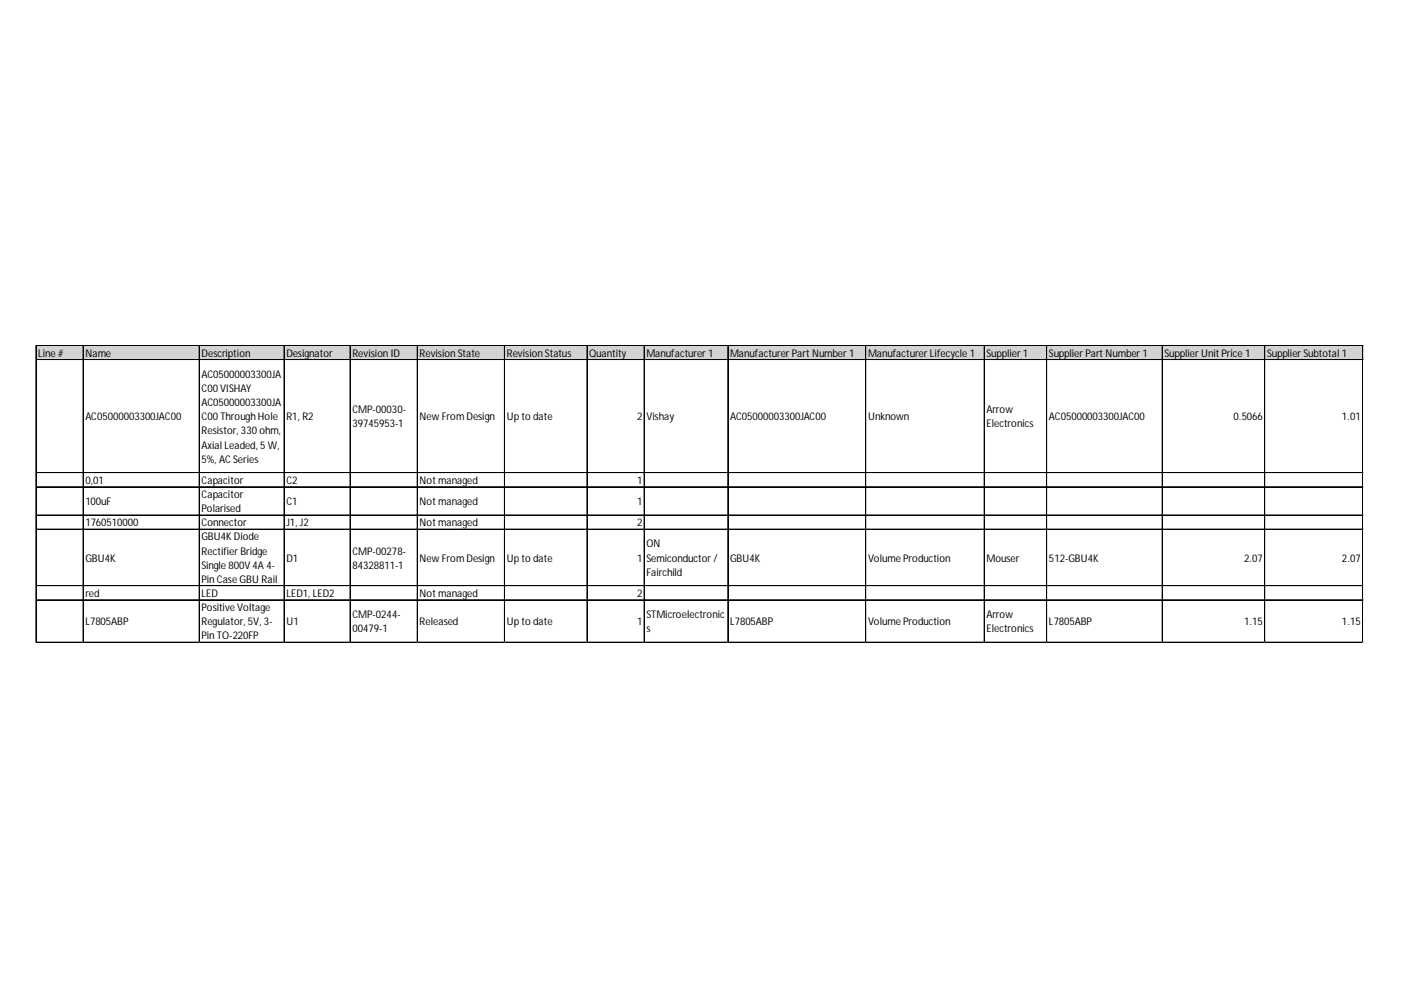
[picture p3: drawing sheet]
<svg xmlns="http://www.w3.org/2000/svg" width="297mm" height="210mm" viewBox="0 0 297 210" stroke-linecap="round" stroke-linejoin="round" font-family="sans-serif">
<defs><g id="words">
<g font-size="2.2">
<text x="8.1" y="75.6">Line #</text>
<text x="18.1" y="75.6">Name</text>
<text x="42.7" y="75.6">Description</text>
<text x="60.7" y="75.6">Designator</text>
<text x="74.7" y="75.6">Revision ID</text>
<text x="89" y="75.6">Revision State</text>
<text x="107.4" y="75.6">Revision Status</text>
<text x="124.9" y="75.6">Quantity</text>
<text x="137.1" y="75.6">Manufacturer 1</text>
<text x="154.8" y="75.6">Manufacturer Part Number 1</text>
<text x="184" y="75.6">Manufacturer Lifecycle 1</text>
<text x="209.2" y="75.6">Supplier 1</text>
<text x="222.4" y="75.6">Supplier Part Number 1</text>
<text x="246.9" y="75.6">Supplier Unit Price 1</text>
<text x="268.6" y="75.6">Supplier Subtotal 1</text>
<text x="42.7" y="80.1">AC05000003300JA</text>
<text x="42.7" y="83.1">C00 VISHAY</text>
<text x="18.1" y="89.1">AC05000003300JAC00</text>
<text x="42.7" y="86.1">AC05000003300JA</text>
<text x="42.7" y="89.1">C00 Through Hole</text>
<text x="60.7" y="89.1">R1, R2</text>
<text x="74.7" y="87.6">CMP-00030-</text>
<text x="89" y="89.1">New From Design</text>
<text x="107.4" y="89.1">Up to date</text>
<text x="135.1" y="89.1">2</text>
<text x="137.1" y="89.1">Vishay</text>
<text x="154.8" y="89.1">AC05000003300JAC00</text>
<text x="184" y="89.1">Unknown</text>
<text x="209.2" y="87.6">Arrow</text>
<text x="222.4" y="89.1">AC05000003300JAC00</text>
<text x="261.5" y="89.1">0.5066</text>
<text x="284.5" y="89.1">1.01</text>
<text x="42.7" y="92.1">Resistor, 330 ohm,</text>
<text x="42.7" y="95.1">Axial Leaded, 5 W,</text>
<text x="74.7" y="90.6">39745953-1</text>
<text x="209.2" y="90.6">Electronics</text>
<text x="42.7" y="98.1">5%, AC Series</text>
<text x="18.1" y="102.6">0,01</text>
<text x="18.1" y="107.1">100uF</text>
<text x="42.7" y="102.6">Capacitor</text>
<text x="42.7" y="105.6">Capacitor</text>
<text x="60.7" y="102.6">C2</text>
<text x="60.7" y="107.1">C1</text>
<text x="89" y="102.6">Not managed</text>
<text x="89" y="107.1">Not managed</text>
<text x="135.1" y="102.6">1</text>
<text x="135.1" y="107.1">1</text>
<text x="18.1" y="111.6">1760510000</text>
<text x="42.7" y="108.6">Polarised</text>
<text x="42.7" y="111.6">Connector</text>
<text x="60.7" y="111.6">J1, J2</text>
<text x="89" y="111.6">Not managed</text>
<text x="135.1" y="111.6">2</text>
<text x="18.1" y="119.1">GBU4K</text>
<text x="42.7" y="114.6">GBU4K Diode</text>
<text x="42.7" y="117.6">Rectifier Bridge</text>
<text x="60.7" y="119.1">D1</text>
<text x="74.7" y="117.6">CMP-00278-</text>
<text x="89" y="119.1">New From Design</text>
<text x="107.4" y="119.1">Up to date</text>
<text x="135.1" y="119.1">1</text>
<text x="137.1" y="116.1">ON</text>
<text x="137.1" y="119.1">Semiconductor /</text>
<text x="154.8" y="119.1">GBU4K</text>
<text x="184" y="119.1">Volume Production</text>
<text x="209.2" y="119.1">Mouser</text>
<text x="222.4" y="119.1">512-GBU4K</text>
<text x="263.8" y="119.1">2.07</text>
<text x="284.5" y="119.1">2.07</text>
<text x="42.7" y="120.6">Single 800V 4A 4-</text>
<text x="42.7" y="123.6">Pin Case GBU Rail</text>
<text x="74.7" y="120.6">84328811-1</text>
<text x="137.1" y="122.1">Fairchild</text>
<text x="18.1" y="126.6">red</text>
<text x="42.7" y="126.6">LED</text>
<text x="42.7" y="129.6">Positive Voltage</text>
<text x="60.7" y="126.6">LED1, LED2</text>
<text x="74.7" y="131.1">CMP-0244-</text>
<text x="89" y="126.6">Not managed</text>
<text x="135.1" y="126.6">2</text>
<text x="137.1" y="131.1">STMicroelectronic</text>
<text x="209.2" y="131.1">Arrow</text>
<text x="18.1" y="132.6">L7805ABP</text>
<text x="42.7" y="132.6">Regulator, 5V, 3-</text>
<text x="42.7" y="135.5">Pin TO-220FP</text>
<text x="60.7" y="132.6">U1</text>
<text x="74.7" y="134">00479-1</text>
<text x="89" y="132.6">Released</text>
<text x="107.4" y="132.6">Up to date</text>
<text x="135.1" y="132.6">1</text>
<text x="137.1" y="134">s</text>
<text x="154.8" y="132.6">L7805ABP</text>
<text x="184" y="132.6">Volume Production</text>
<text x="209.2" y="134">Electronics</text>
<text x="222.4" y="132.6">L7805ABP</text>
<text x="263.8" y="132.6">1.15</text>
<text x="284.5" y="132.6">1.15</text>
</g>
</g></defs>
<path d="M7.7 73.3h281.4v3.1h-281.4z" fill="#d3d3d3"/>
<g fill="none" stroke="#000" stroke-width=".21">
<path d="M7.6 73.2v63.1M7.7 73.2v63.1M7.7 73.2h281.3M7.7 73.3h281.3M7.7 76.2h281.3M7.7 76.3h281.3M17.6 73.4v62.9M17.7 73.4v62.9M42.2 73.4v62.9M42.3 73.4v62.9M60.2 73.4v62.9M60.3 73.4v62.9"/>
<path d="M74.2 73.4v62.9M74.3 73.4v62.9M88.5 73.4v62.9M106.9 73.4v62.9M107 73.4v62.9M124.4 73.4v62.9M124.5 73.4v62.9M136.6 73.4v62.9M154.3 73.4v62.9M154.4 73.4v62.9M183.5 73.4v62.9M183.6 73.4v62.9"/>
<path d="M208.7 73.4v62.9M221.9 73.4v62.9M222 73.4v62.9M246.4 73.4v62.9M246.5 73.4v62.9M268.1 73.4v62.9M268.2 73.4v62.9M288.9 73.4v62.9M7.7 100.2h281.3M7.7 100.3h281.3M7.7 103.2h281.3M7.7 103.3h281.3"/>
<path d="M7.7 109.2h281.3M7.7 109.3h281.3M7.7 112.2h281.3M7.7 124.2h281.3M7.7 127.2h281.3M7.7 136.2h281.3"/>
</g>
<path d="M7.6 136.3h.1" fill="none" stroke="#d4d4d4" stroke-width=".21"/>
<path d="M7.6 136.3h.1z" fill="#d4d4d4"/>
<path d="M17.6 136.3h.1" fill="none" stroke="#d4d4d4" stroke-width=".21"/>
<path d="M17.6 136.3h.1z" fill="#d4d4d4"/>
<path d="M42.2 136.3h.1" fill="none" stroke="#d4d4d4" stroke-width=".21"/>
<path d="M42.2 136.3h.1z" fill="#d4d4d4"/>
<path d="M60.2 136.3h.1" fill="none" stroke="#d4d4d4" stroke-width=".21"/>
<path d="M60.2 136.3h.1z" fill="#d4d4d4"/>
<path d="M74.2 136.3h.1" fill="none" stroke="#d4d4d4" stroke-width=".21"/>
<path d="M74.2 136.3h.1z" fill="#d4d4d4"/>
<path d="M88.5 136.3h.1" fill="none" stroke="#d4d4d4" stroke-width=".21"/>
<path d="M88.5 136.3h.1z" fill="#d4d4d4"/>
<path d="M106.9 136.3h.1" fill="none" stroke="#d4d4d4" stroke-width=".21"/>
<path d="M106.9 136.3h.2z" fill="#d4d4d4"/>
<path d="M124.4 136.3h.1" fill="none" stroke="#d4d4d4" stroke-width=".21"/>
<path d="M124.4 136.3h.2z" fill="#d4d4d4"/>
<path d="M136.6 136.3h.1" fill="none" stroke="#d4d4d4" stroke-width=".21"/>
<path d="M136.6 136.3h.1z" fill="#d4d4d4"/>
<path d="M154.3 136.3h.1" fill="none" stroke="#d4d4d4" stroke-width=".21"/>
<path d="M154.3 136.3h.1z" fill="#d4d4d4"/>
<path d="M183.5 136.3h.1" fill="none" stroke="#d4d4d4" stroke-width=".21"/>
<path d="M183.5 136.3h.2z" fill="#d4d4d4"/>
<path d="M208.7 136.3h.1" fill="none" stroke="#d4d4d4" stroke-width=".21"/>
<path d="M208.7 136.3h.1z" fill="#d4d4d4"/>
<path d="M221.9 136.3h.1" fill="none" stroke="#d4d4d4" stroke-width=".21"/>
<path d="M221.9 136.3h.1z" fill="#d4d4d4"/>
<path d="M246.4 136.3h.1" fill="none" stroke="#d4d4d4" stroke-width=".21"/>
<path d="M246.4 136.3h.1z" fill="#d4d4d4"/>
<path d="M268.1 136.3h.1" fill="none" stroke="#d4d4d4" stroke-width=".21"/>
<path d="M268.1 136.3h.2z" fill="#d4d4d4"/>
<path d="M288.9 136.3h.1" fill="none" stroke="#d4d4d4" stroke-width=".21"/>
<path d="M288.9 136.3h.1z" fill="#d4d4d4"/>
<path d="M289 100.2h.1" fill="none" stroke="#d4d4d4" stroke-width=".21"/>
<path d="M289 100.2l.1 .1z" fill="#d4d4d4"/>
<path d="M289 103.2h.1" fill="none" stroke="#d4d4d4" stroke-width=".21"/>
<path d="M289 103.2l.1 .1z" fill="#d4d4d4"/>
<path d="M289 109.2h.1" fill="none" stroke="#d4d4d4" stroke-width=".21"/>
<path d="M289 109.2l.1 .1z" fill="#d4d4d4"/>
<path d="M289 112.2h.1" fill="none" stroke="#d4d4d4" stroke-width=".21"/>
<path d="M289 112.2l.1 .1z" fill="#d4d4d4"/>
<path d="M289 124.2h.1" fill="none" stroke="#d4d4d4" stroke-width=".21"/>
<path d="M289 124.2l.1 .1z" fill="#d4d4d4"/>
<path d="M289 127.2h.1" fill="none" stroke="#d4d4d4" stroke-width=".21"/>
<path d="M289 127.2l.1 .1z" fill="#d4d4d4"/>
<path d="M289 136.2h.1" fill="none" stroke="#d4d4d4" stroke-width=".21"/>
<path d="M289 136.2l.1 .1z" fill="#d4d4d4"/>
<use href="#words"/>
</svg>
